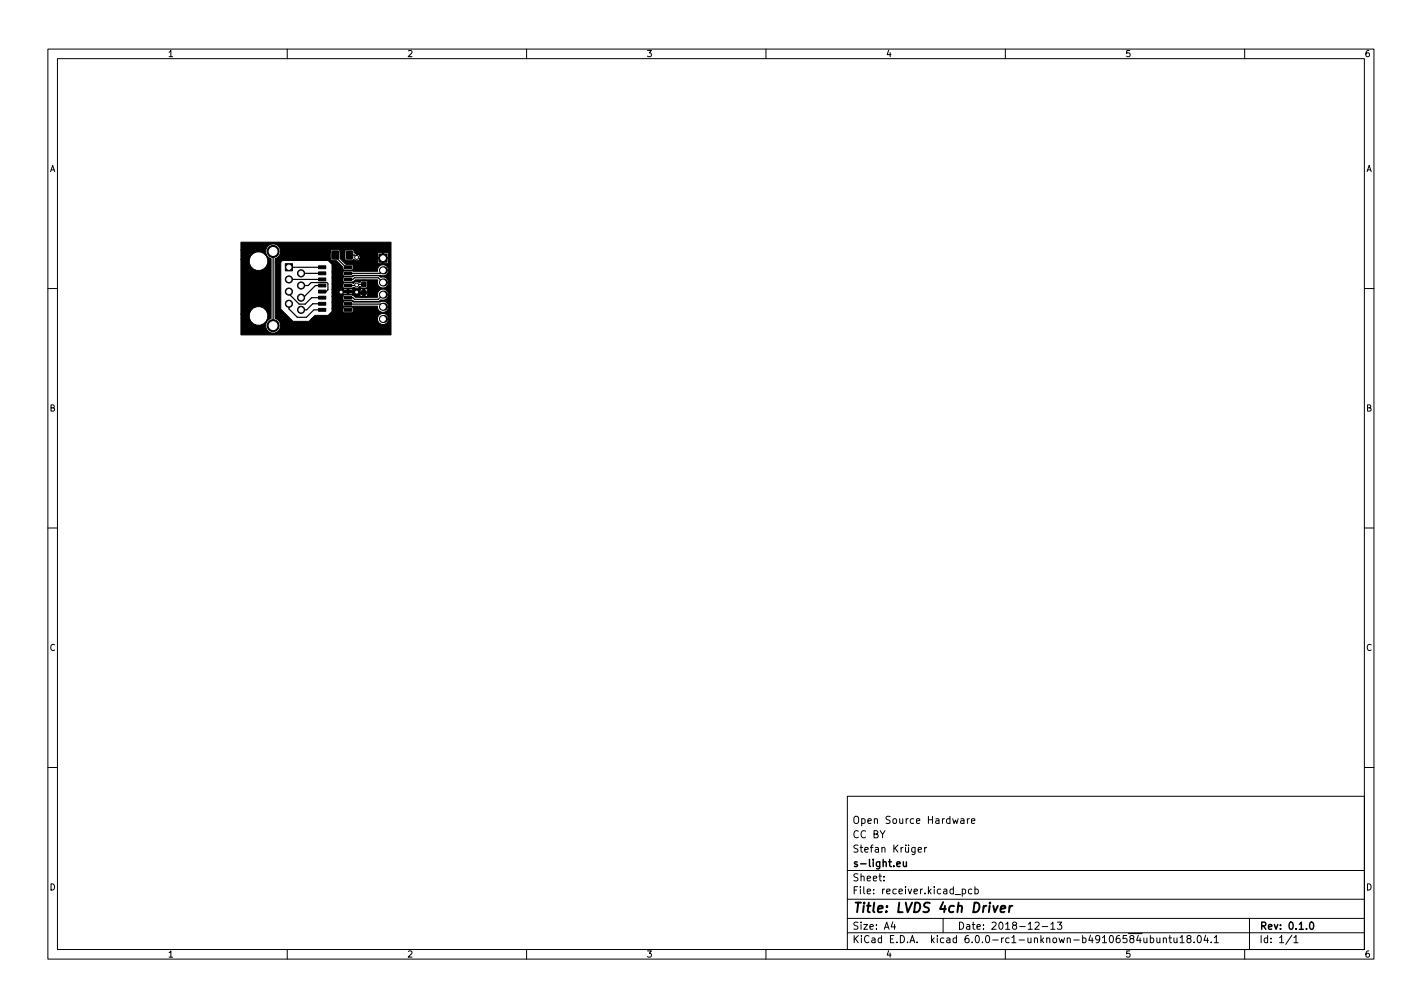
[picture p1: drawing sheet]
<svg xmlns="http://www.w3.org/2000/svg" width="297mm" height="210mm" viewBox="0 0 297 210" stroke-linecap="round" stroke-linejoin="round" font-family="sans-serif">
<defs><g id="words">
<text font-size="2.8" x="178" y="190.6">Title: LVDS 4ch Driver</text>
<g font-size="2.1">
<text x="178" y="172">Open Source Hardware</text>
<text x="178" y="178">Stefan Krüger</text>
<text x="178" y="175">CC BY</text>
<text x="178" y="184">Sheet:</text>
<text x="178" y="181">s-light.eu</text>
<text x="178" y="186.7">File: receiver.kicad_pcb</text>
<text x="178" y="196.9">KiCad E.D.A. kicad 6.0.0-rc1-unknown-b49106584ubuntu18.04.1</text>
<text x="178" y="194.1">Size: A4</text>
<text x="200" y="194.1">Date: 2018-12-13</text>
<text x="263" y="194.1">Rev: 0.1.0</text>
<text x="263" y="196.9">Id: 1/1</text>
</g>
<g font-size="1.8">
<text x="35" y="11.9">1</text>
<text x="85" y="11.9">2</text>
<text x="135" y="11.9">3</text>
<text x="185" y="11.9">4</text>
<text x="235" y="11.9">5</text>
<text x="285" y="11.9">6</text>
<text x="10.3" y="35.9">A</text>
<text x="285.3" y="35.9">A</text>
<text x="10.3" y="85.9">B</text>
<text x="285.3" y="85.9">B</text>
<text x="10.3" y="135.9">C</text>
<text x="285.3" y="135.9">C</text>
<text x="10.3" y="185.9">D</text>
<text x="285.3" y="185.9">D</text>
<text x="35" y="199.9">1</text>
<text x="85" y="199.9">2</text>
<text x="135" y="199.9">3</text>
<text x="185" y="199.9">4</text>
<text x="235" y="199.9">5</text>
<text x="285" y="199.9">6</text>
</g>
</g></defs>
<g fill="none" stroke="#000" stroke-width=".21">
<path d="M10 10.2h277v190.1h-277zM12 12.2h273v186.1h-273zM60 10.2v2M110 10.2v2M160 10.2v2M210 10.2v2M260 10.2v2M10 60.2h2M285 60.2h2M10 110.2h2M285 110.2h2M10 160.2h2"/>
<path d="M177 166.3h108v32h-108zM191.8 177.4l.7-.1-.1-.3-.4-.1-.2 .2 .1 .8h.5M193.1 176.9v1M193.6 176.9l-.5 .3M200.7 171h.6l.1 .9M201.4 171.3l-.5 .1-.3 .2 .3 .3h.5M202.1 170.9v1M202.5 170.9l-.4 .3M202.9 171.4l.7-.1v-.3l-.5-.1-.2 .2 .1 .8h.6M285 160.2h2M60 198.3v2M110 198.3v2"/>
<path d="M160 198.3v2M177 194.8h108M177 191.8h108M177 187.8h108M177 181.8h108M184.6 183.8v.1M184.6 183v.1M186.5 192.5l-.4 1h1M186.9 193v1M197 191.8v3M199.5 186.8h1.1M201 185.7l.4-.1 .3 .3-.1 .7h-.6"/>
<path d="M201 185.6v1.5M203 185.7l-.4-.1-.3 .3 .1 .7h.6M203.6 185.7l.5-.1 .3 .3-.2 .7h-.6M203.6 185.1v1.5M210 198.3v2M216.2 192.7l.6-.2 .3 .5-1 1h1M217.7 193.5h1.2M219.5 193l.4-.5v1.5M219.5 194h.9M220.9 192.5h.9l-.5 .6 .4 .1v.7l-.2 .1-.6-.1M238.9 195.8l.1 1h.4l.2-.1M239.6 195.8v1"/>
<path d="M240.3 195.9l.4-.1 .3 .3-.1 .7h-.6M240.3 195.3v1.5M241.6 195.8l.1 1h.4l.2-.1M242.3 195.8v1M243 196l.2-.2 .4 .1v.9M243 195.8v1M244.1 195.8h.6M244.4 195.3v1.3l.3 .2M245.2 195.8l.1 1h.3l.3-.1M245.9 195.8v1M246.5 195.8l.4-.5v1.5M246.5 196.8h.9"/>
<path d="M248.2 196l-.3-.3 .1-.2 .2-.2 .4 .1 .2 .2-.1 .2-.6 .2-.2 .3v.2l.3 .3h.4l.2-.3-.1-.4-.2-.1M249.4 196.7v.1M250.2 195.5l.2-.2a.8 .8 0 0 1 .6 .8 .8 .8 0 0 1-.6 .7l-.2-.1-.1-.4zM251.9 195.3l-.4 1h.9M252.2 195.8v1M253 196.7v.1M253.6 195.8l.5-.5v1.5M253.6 196.8h.9M260 198.3v2M261 191.8v6.5M269.9 195.3l-1.3 1.9M270.3 195.8l.4-.5v1.5"/>
<path d="M270.3 196.8h.8"/>
</g>
<path d="M188.7 179.9l.1 1h.3l.2-.1M189.3 179.9v1M187.3 180.4l.8-.1-.1-.3-.4-.1-.3 .2 .1 .8h.6M273.8 192.6l.1-.1a.8 .8 0 0 1 .5 .8 .8 .8 0 0 1-.5 .7 1 1 0 0 1-.1-1.4z" fill="none" stroke="#000" stroke-width=".3"/>
<path d="M209 189.8l1-.2v-.4h-.8l-.2 1 .2 .3 .6-.1M210.9 189.1l-.1 1.4M211.5 189.1l-.4 .1-.2 .3" fill="none" stroke="#000" stroke-width=".4"/>
<g fill="#000">
<circle cx="80" cy="59" r=".85"/>
<circle cx="80" cy="56.4" r=".85"/>
<circle cx="80" cy="64.1" r=".85"/>
<circle cx="80" cy="66.6" r=".85"/>
<circle cx="80" cy="61.5" r=".85"/>
</g>
<g fill="#000" stroke="#000" stroke-width=".21">
<path d="M59.6 55.1h1.5v1.5h-1.5zM66.6 59.3h1.4v.6h-1.4zM66.6 58h1.4v.6h-1.4zM66.6 56.8h1.4v.6h-1.4zM66.6 55.5h1.4v.6h-1.4zM69.4 52.4l1.3 .1-.1 1.6-1.2-.1zM72 55.5h1.4v.6h-1.4zM72 56.8h1.4v.6h-1.4zM72 58h1.4v.6h-1.4zM72 59.3h1.4v.6h-1.4zM72.3 52.4l1.3 .1v1.6l-1.3-.1zM75.6 58.9h.8v.9h-.8z"/>
<path d="M79.1 53h1.7v1.7h-1.7zM66.6 64.4h1.4v.6h-1.4zM66.6 63.1h1.4v.6h-1.4zM66.6 61.9h1.4v.6h-1.4zM66.6 60.6h1.4v.6h-1.4zM72 60.6h1.4v.6h-1.4zM72 61.9h1.4v.6h-1.4zM72 63.1h1.4v.6h-1.4zM72 64.4h1.4v.6h-1.4zM75.6 60.7h.8v.9h-.8zM50.3 50.6h31.4v19.3h-31.4v-4.3h1.8v.7a1.96 1.96 0 0 0 3 1.3 1.96 1.96 0 0 0 0-3.3 1.96 1.96 0 0 0-3 1.3h-1.8v-11.4h1.8v.7a1.96 1.96 0 0 0 3 1.3 1.96 1.96 0 0 0 0-3.3 1.96 1.96 0 0 0-3 1.3h-1.8v-2h5.2v.6l.2 .6 .5 .4 .4 .2v12.5a1.57 1.57 0 0 0-.8 2.4 1.57 1.57 0 0 0 2.5 0 1.57 1.57 0 0 0-.8-2.4v-11.8h1.2v9.8l2.5 2.6h3.3l.5-.5h13.8l.1 .4a1.17 1.17 0 0 0 1.9 .4 1.17 1.17 0 0 0-.4-1.9 1.17 1.17 0 0 0-1.6 1.1h-13.8l.8-.8h2.7l.8-.8v-.6h2.3l.1 .7 .3 .2h1.4l.3-.2v-.8l-.3-.2h-1.4l-.4 .3h-2.3v-1.3h2.3l.1 .7 .3 .2 6.9-.1-.1 .2a1.17 1.17 0 0 0 1.4 1.1 1.17 1.17 0 0 0 .9-1.5 1.17 1.17 0 0 0-1.7-.6h-5.7l-.3-.3h-1.4l-.4 .3h-2.3v-1.2h2.3l.1 .7 .1 .1h1.8l.4 .2h5l.6-.3a1.17 1.17 0 0 0 1.6-.9 1.17 1.17 0 0 0-1.4-1.3 1.17 1.17 0 0 0-.9 1.6l-4.7 .1-.8-.6h-1.4l-.4 .4h-2.3v-.8h2.4l.1 .3 .7 .1 .1-.5h.2l.1 .5 2.3-.2v.4l.3 .2h.3v-.6h.3l.1 .6 .5-.1v-.5h-3v-.3l-4.4 .1v-.6h2.4v.2h.9v-.3h.2v.3h.9v-.2h1.5l.1 .5h.5v-.6h.3v.6l.7-.1v-.4l-.3-.2h-1l-.3 .2h-1.5l-.2-.2h-1.6l-.2 .2h-2.4v-1.2h2.3l.1 .7 .3 .2h1.4l.3-.2 .7 .2a.68 .68 0 0 0 .7-.4 .95 .95 0 0 0 1.7-.1l-.1-.8a.89 .89 0 0 0-1.5 0h-.3a.7 .7 0 0 0-1 .3l-.5-.2h-1.4l-.4 .3h-2.3v-1.3h2.3l.1 .8 .3 .1h1.6l.6-.5 4.7 .1a1.17 1.17 0 0 0 .9 1.6 1.17 1.17 0 0 0 1.4-1.3 1.17 1.17 0 0 0-1.7-.9l-.5-.3h-5l-.4 .2-1.6-.1-.4 .3h-2.3v-1.2h2.3l.1 .7 .3 .2h1.4l.3-.2h5.7a1.18 1.18 0 0 0 1.7-.5 1.18 1.18 0 0 0-.8-1.6 1.18 1.18 0 0 0-1.5 1l.1 .2h-5.2l-.3-.1h-1.4l-.4 .3h-2.3v-1.6l-.8-.8h-9.5l-.3 .3h-1.2v-.7l.4-.2 .5-.4 .2-.8h10.4v1.3l.2 .4 .4 .1h.7l1.3 1.4 .1 .4 .1 .2h1.8l.2-.3-.1-.8-1.5-.1-1.2-1.2v-1.4h1v1.3a.56 .56 0 0 0 .5 .5h.9l.5-.2a.71 .71 0 0 0 1.2-.1h3.7l.1 .8 .9 .1v-1h.3l.1 1h.7l.2-.2v-.8l-6 .1a.76 .76 0 0 0 0-.8 .76 .76 0 0 0-.8-.3h4.5l.1 .7h.9v-.9h.3v.9h1v-.7l-.2-.3h-1.8l-.3 .3h-4.5l-.3-.2v-.2a.56 .56 0 0 0-.6-.5h-1.1l-.3 .5h-1a.56 .56 0 0 0-.5-.5h-1.2l-.3 .5h-10.4a1.57 1.57 0 0 0-1.3-1.7 1.57 1.57 0 0 0-1.8 1.3h-5.2z"/>
<circle cx="57.1" cy="52.5" r="1.25"/>
<circle cx="60.3" cy="58.3" r=".75"/>
<circle cx="62.9" cy="59.6" r=".75"/>
<circle cx="62.9" cy="57.1" r=".75"/>
<circle cx="74.5" cy="53.7" r=".4"/>
<circle cx="74.5" cy="59.5" r=".4"/>
<circle cx="57.1" cy="68" r="1.25"/>
<circle cx="60.3" cy="60.9" r=".75"/>
<circle cx="60.3" cy="63.4" r=".75"/>
<circle cx="62.9" cy="62.2" r=".75"/>
<circle cx="62.9" cy="64.7" r=".75"/>
<circle cx="71.3" cy="61" r=".4"/>
<circle cx="74.5" cy="61" r=".4"/>
</g>
<g fill="none" stroke="#000" stroke-width=".25">
<path d="M57 52.5v15.5M60.3 58.3h7M60.3 55.8h7M62.9 59.6h1.5l.6-.6h3.3l.2 .2v1.3l-.4 .4h-.8M62.9 57.1h4.4M66.3 59h.1M67.3 59.6h-1.4l-2.6 2.6h-.4M70 53.2v.4l2.3 2.2h.4M72.7 58.3h1l.3-.3h5l1 1M73 53.2h1l.5 .5M76 59.4h-1.4l-.2 .2h-1.7M79.8 53.7l.2 .2"/>
<path d="M80 56.4l-.6 .7h-6.7M60.3 60.9v.4l2.2 2.2h1.2l1.4-1.3h2.2M60.3 63.4v1.1l1.8 1.7h1.9l1.6-1.5h1.7M67.3 63.4h-2l-1.2 1.3h-1.2M71.3 61l.1-.1h3l.2 .2h1.4M72.7 63.4l6.7 .1 .6 .6M80 61.5l-1 1h-5l-.3-.3h-1"/>
</g>
<g fill="#fff" stroke="#fff" stroke-width=".21">
<circle cx="74.5" cy="61" r=".2"/>
<circle cx="71.2" cy="61" r=".2"/>
<circle cx="74.5" cy="59.5" r=".2"/>
<circle cx="74.5" cy="53.7" r=".2"/>
<circle cx="80" cy="66.6" r=".5"/>
<circle cx="80" cy="64.1" r=".5"/>
<circle cx="80" cy="61.5" r=".5"/>
<circle cx="80" cy="59" r=".5"/>
<circle cx="80" cy="56.4" r=".5"/>
<circle cx="80" cy="53.9" r=".5"/>
<circle cx="57" cy="52.5" r=".82"/>
<circle cx="57" cy="68" r=".82"/>
<circle cx="54" cy="66" r="1.62"/>
<circle cx="54" cy="54.5" r="1.62"/>
<circle cx="62.9" cy="64.7" r=".44"/>
<circle cx="62.9" cy="62.2" r=".44"/>
<circle cx="62.9" cy="59.6" r=".44"/>
<circle cx="62.9" cy="57.1" r=".44"/>
<circle cx="60.3" cy="63.4" r=".44"/>
<circle cx="60.3" cy="60.9" r=".44"/>
<circle cx="60.3" cy="58.3" r=".44"/>
<circle cx="60.3" cy="55.8" r=".44"/>
</g>
<use href="#words"/>
</svg>
